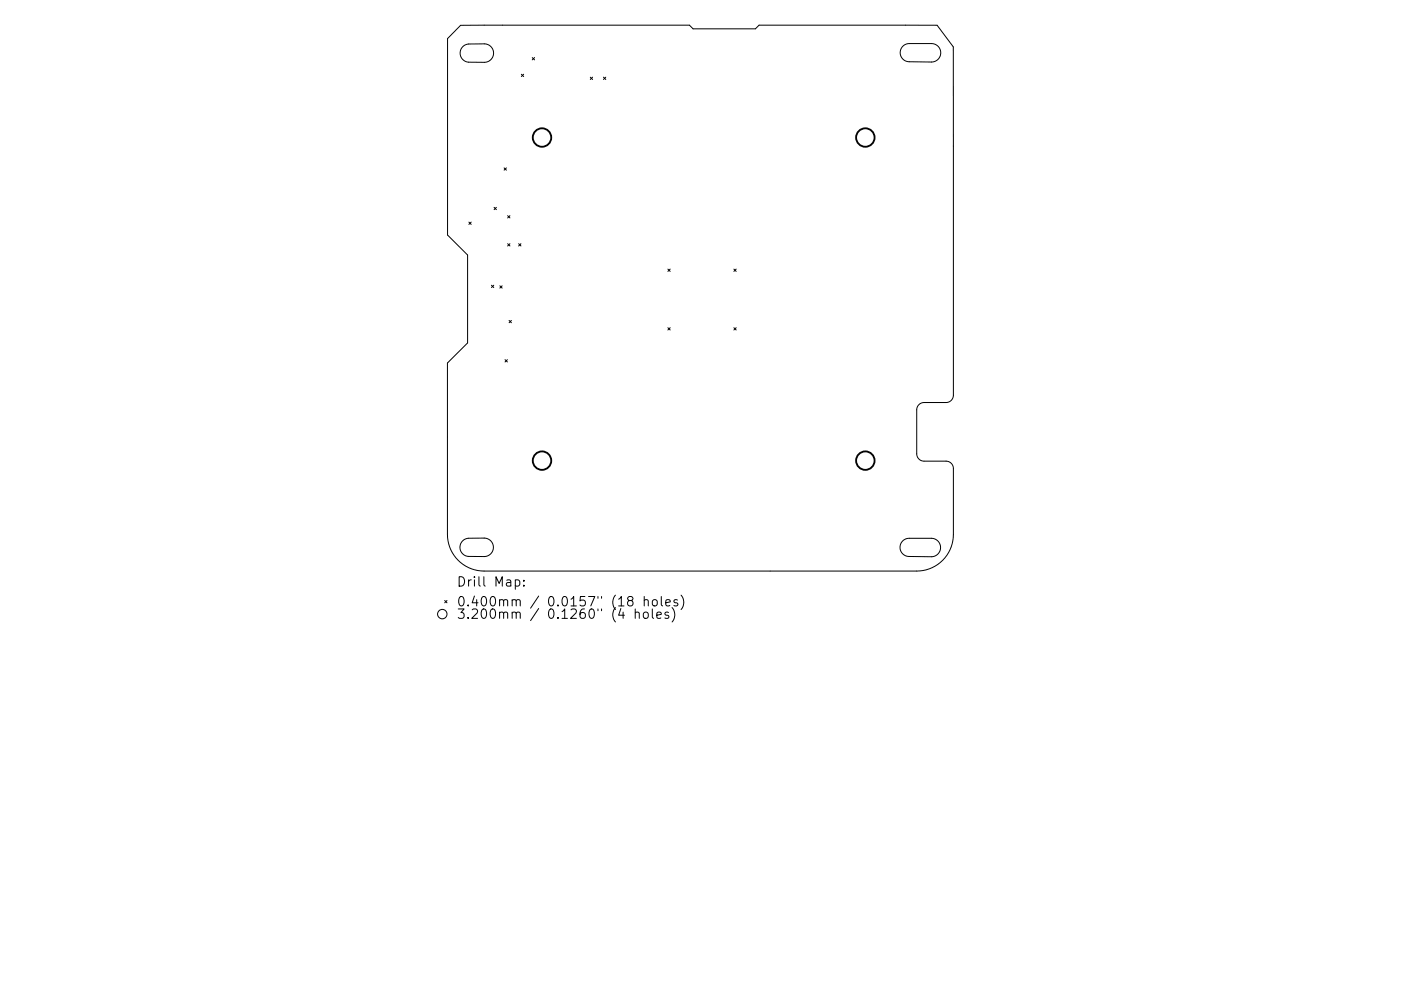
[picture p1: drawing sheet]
<svg xmlns="http://www.w3.org/2000/svg" width="297mm" height="210mm" viewBox="0 0 297 210" stroke-linecap="round" stroke-linejoin="round" font-family="sans-serif">
<defs><g id="words">
<g font-size="2.8">
<text x="96.8" y="124.5">Drill Map:</text>
<text x="96.8" y="128.7">0.400mm / 0.0157&quot; (18 holes)</text>
<text x="96.8" y="131.3">3.200mm / 0.1260&quot; (4 holes)</text>
</g>
</g></defs>
<g fill="none" stroke="#000" stroke-width=".21">
<path d="M97.7 5.4l48.5-.1 .7 .8h13.3l.7-.8 37.8 .1 3.4 4.5v73.9a1.55 1.55 0 0 1-1.5 1.6h-4.7a1.55 1.55 0 0 0-1.5 1.6v9.3a1.55 1.55 0 0 0 1.5 1.5h4.7a1.55 1.55 0 0 1 1.5 1.6v14a7.8 7.8 0 0 1-7.7 7.8h-91.8a7.8 7.8 0 0 1-7.7-7.8v-36.4l4.2-4.2v-18.7l-4.2-4.2v-41.7zM98.2 9.9l1-.5 3.5-.1a1.96 1.96 0 0 1 1.9 2 1.96 1.96 0 0 1-1.9 1.9h-3.4a1.93 1.93 0 0 1-1.6-1.3 1.93 1.93 0 0 1 .5-2zM110.5 15.8l.5 .4M111 15.8l-.5 .4M112.8 12.2l.5 .5M113.3 12.2l-.5 .5M125.2 16.4l.4 .5M125.6 16.4l-.4 .5M127.9 16.4l.5 .5M128.4 16.4l-.5 .5M191.5 9.8l.5-.4 .7-.2h4.8a1.96 1.96 0 0 1 2 2 1.96 1.96 0 0 1-2 2l-4.7-.1a1.93 1.93 0 0 1-1.8-1.2 1.93 1.93 0 0 1 .5-2.1zM106.9 35.6l.5 .5"/>
<path d="M107.4 35.6l-.5 .5M99.4 47.1l.5 .5M99.9 47.1l-.5 .5M104.8 44l.4 .5M105.2 44l-.4 .5M107.6 45.8l.5 .4M107.6 51.7l.5 .5M108.1 45.8l-.5 .4M108.1 51.7l-.5 .5M110 51.7l.5 .5M110.5 51.7l-.5 .5M141.6 57.1l.5 .5"/>
<path d="M142.1 57.1l-.5 .5M155.6 57.1l.5 .5M156.1 57.1l-.5 .5M104.2 60.5l.5 .5M104.7 60.5l-.5 .5M106 60.6l.5 .5M106.5 60.6l-.5 .5M107.1 76.3l.5 .5M107.6 76.3l-.5 .5M107.9 68l.5 .5M108.4 68l-.5 .5M141.6 69.5l.5 .5"/>
<path d="M142.1 69.5l-.5 .5M155.6 69.5l.5 .5M156.1 69.5l-.5 .5M98.1 114.7l1.1-.5h3.5a1.96 1.96 0 0 1 1.9 1.9 1.96 1.96 0 0 1-1.9 2h-3.4a1.93 1.93 0 0 1-1.7-1.3 1.93 1.93 0 0 1 .5-2.1zM191.4 114.7l.6-.3 .6-.2h4.9a1.96 1.96 0 0 1 1.9 2 1.96 1.96 0 0 1-1.9 1.9h-4.8a1.93 1.93 0 0 1-1.7-1.3 1.93 1.93 0 0 1 .4-2.1zM94.3 127.4l.5 .5M94.8 127.4l-.5 .5M109.3 123.1l.5-.1 .4 .4v.6l-.2 .3h-.7M111.1 124.2v.2M111.1 123.1v.2M133.4 127.4l-.3-.4 .1-.3 .2-.1 .6 .1 .2 .2-.1 .3-.8 .3-.2 .3v.4l.3 .4 .6-.1 .2-.3-.1-.6-.3-.2M134.7 130.1l.3-.2 .4 .1 .1 1.2"/>
<path d="M134.7 129.2v2M136.5 130.1a.54 .54 0 0 1 .5-.2 .54 .54 0 0 1 .4 .3v.6a.54 .54 0 0 1-.5 .4 .54 .54 0 0 1-.5-.4zM136.6 127.4l.3-.2 .5 .1v1.3M136.6 126.6v2M138.3 129.2v1.7l.3 .3M138.4 127.4l.3-.2a.54 .54 0 0 1 .7 .4v.6a.54 .54 0 0 1-.6 .4 .54 .54 0 0 1-.5-.4zM139.3 130.5l.9-.2-.1-.3-.6-.1-.2 .2 .1 1h.7M140.2 126.6v1.7l.3 .3M141.2 127.9l.9-.2-.1-.4-.6-.1-.2 .3 .1 1h.7M141.7 130l-.4-.1-.3 .2 .1 .3 .6 .2v.5h-.7M142.5 128.9a2.29 2.29 0 0 1 0 3.1M143.6 127.3l-.4-.1-.3 .3 .1 .3 .6 .2v.5h-.7"/>
<path d="M144.4 126.3a2.29 2.29 0 0 1 0 3"/>
<circle cx="93.8" cy="130.3" r="1"/>
</g>
<g fill="none" stroke="#000" stroke-width=".39">
<circle cx="114.9" cy="29.2" r="1.96"/>
<circle cx="183.5" cy="29.2" r="1.96"/>
<circle cx="114.9" cy="97.7" r="1.96"/>
<circle cx="183.5" cy="97.7" r="1.96"/>
</g>
<use href="#words"/>
</svg>
